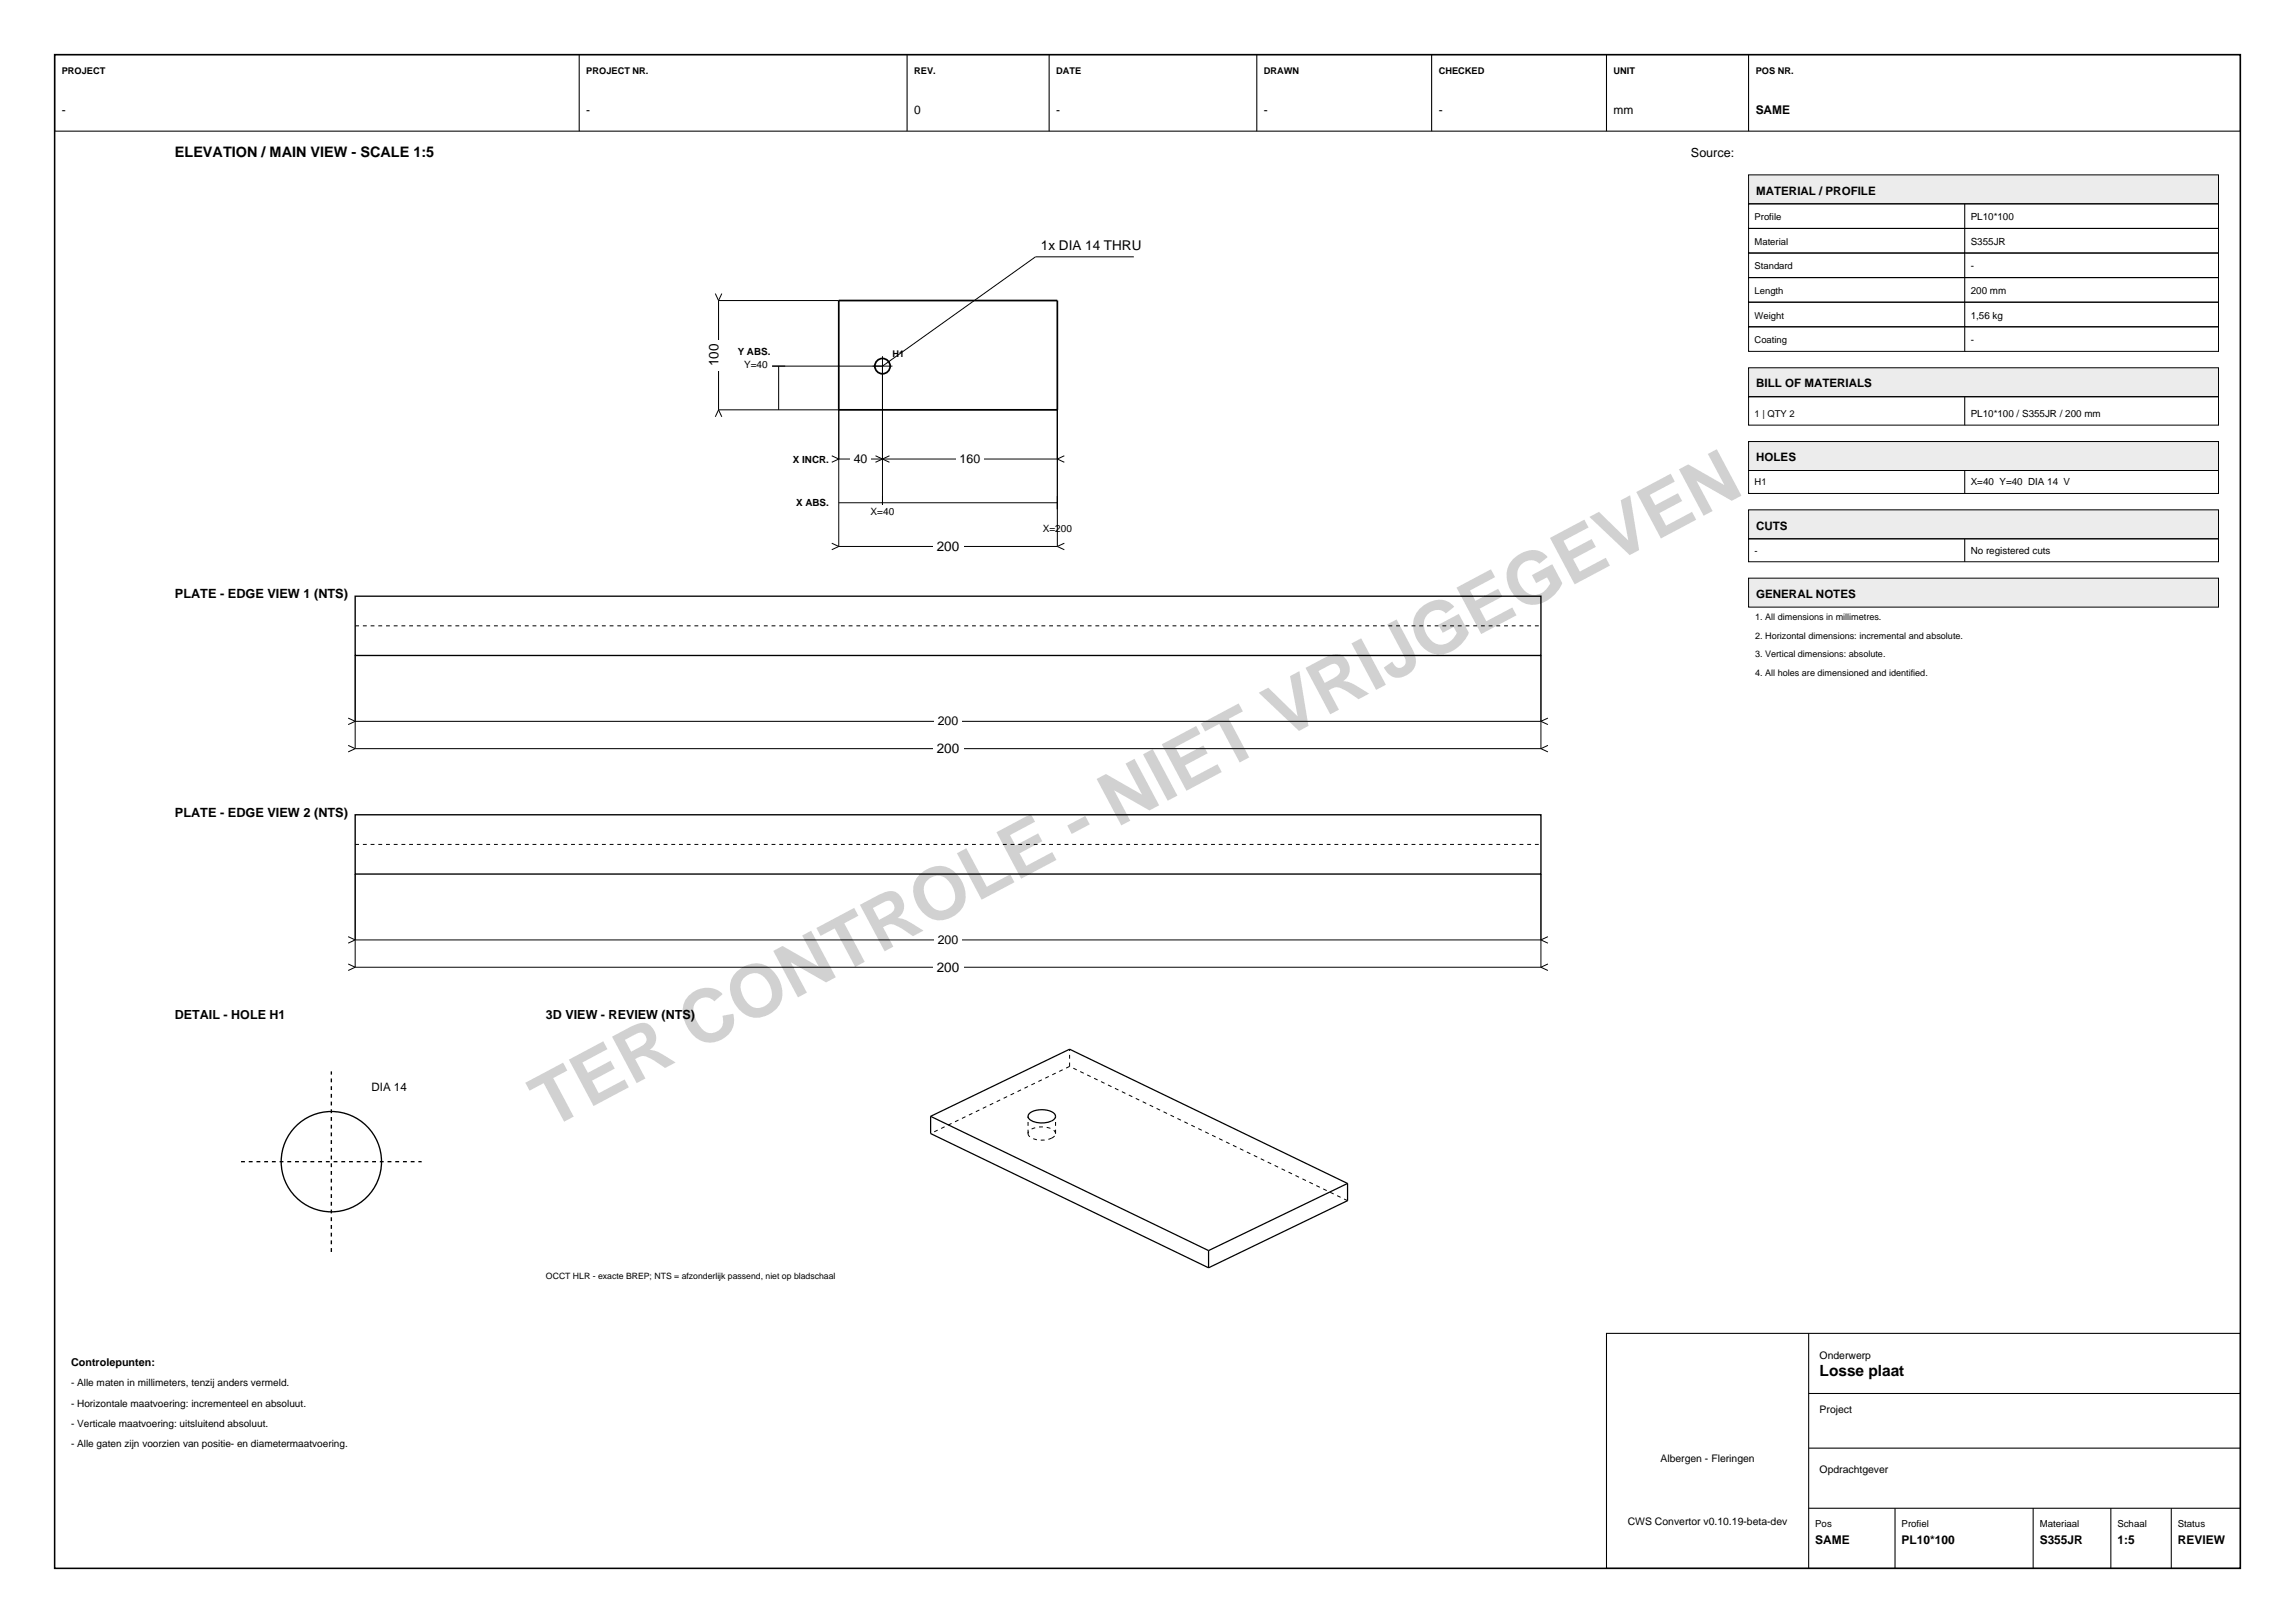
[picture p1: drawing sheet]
<svg xmlns="http://www.w3.org/2000/svg" width="420mm" height="297mm" viewBox="0 0 420 297" stroke-linecap="round" stroke-linejoin="round" font-family="sans-serif">
<defs><g id="words">
<text font-size="13.4" fill="#d1d1d1" x="100.5" y="206.7" transform="rotate(-28 100.5 206.7)">TER CONTROLE - NIET VRIJGEGEVEN</text>
<text font-size="2.8" x="333" y="251.8">Losse plaat</text>
<text font-size="2.6" x="32" y="28.8">ELEVATION / MAIN VIEW - SCALE 1:5</text>
<g font-size="2.5">
<text x="190.5" y="45.7">1x DIA 14 THRU</text>
<text x="131.5" y="67.1" transform="rotate(-90 131.5 67.1)">100</text>
<text x="171.4" y="100.8">200</text>
<text x="171.4" y="137.8">200</text>
<text x="171.4" y="177.8">200</text>
</g>
<g font-size="2.3">
<text x="309.5" y="28.8">Source:</text>
<text x="156.2" y="84.7">40</text>
<text x="175.6" y="84.7">160</text>
<text x="32" y="109.5">PLATE - EDGE VIEW 1 (NTS)</text>
<text x="171.6" y="132.7">200</text>
<text x="32" y="149.5">PLATE - EDGE VIEW 2 (NTS)</text>
<text x="171.6" y="172.7">200</text>
<text x="32" y="186.5">DETAIL - HOLE H1</text>
<text x="99.9" y="186.5">3D VIEW - REVIEW (NTS)</text>
</g>
<g font-size="2.2">
<text x="11.3" y="20.9">-</text>
<text x="107.3" y="20.9">-</text>
<text x="167.3" y="20.9">0</text>
<text x="193.3" y="20.9">-</text>
<text x="231.3" y="20.9">-</text>
<text x="263.3" y="20.9">-</text>
<text x="295.3" y="20.9">mm</text>
<text x="321.3" y="20.9">SAME</text>
<text x="332.2" y="282.5">SAME</text>
<text x="348" y="282.5">PL10*100</text>
<text x="373.3" y="282.5">S355JR</text>
<text x="387.5" y="282.5">1:5</text>
<text x="398.6" y="282.5">REVIEW</text>
</g>
<g font-size="2.1">
<text x="321.4" y="35.6">MATERIAL / PROFILE</text>
<text x="321.4" y="70.9">BILL OF MATERIALS</text>
<text x="321.4" y="84.4">HOLES</text>
<text x="321.4" y="96.9">CUTS</text>
<text x="321.4" y="109.4">GENERAL NOTES</text>
<text x="68" y="199.7">DIA 14</text>
</g>
<text font-size="2" x="13" y="250">Controlepunten:</text>
<g font-size="1.9">
<text x="333" y="248.6">Onderwerp</text>
<text x="333" y="258.6">Project</text>
<text x="303.9" y="267.5">Albergen - Fleringen</text>
<text x="333" y="269.6">Opdrachtgever</text>
<text x="297.9" y="279">CWS Convertor v0.10.19-beta-dev</text>
</g>
<g font-size="1.8">
<text x="360.7" y="40.3">PL10*100</text>
<text x="360.7" y="44.8">S355JR</text>
<text x="360.7" y="49.3">-</text>
<text x="360.7" y="53.8">200 mm</text>
<text x="360.7" y="58.3">1,56 kg</text>
<text x="135" y="65">Y ABS.</text>
<text x="360.7" y="62.8">-</text>
<text x="136.2" y="67.4">Y=40</text>
<text x="360.7" y="76.3">PL10*100 / S355JR / 200 mm</text>
<text x="145.1" y="84.6">X INCR.</text>
<text x="360.7" y="88.8">X=40 Y=40 DIA 14 V</text>
<text x="145.7" y="92.6">X ABS.</text>
<text x="159.3" y="94.2">X=40</text>
<text x="190.8" y="97.4">X=200</text>
<text x="360.7" y="101.3">No registered cuts</text>
<text x="13" y="253.7">- Alle maten in millimeters, tenzij anders vermeld.</text>
<text x="13" y="257.4">- Horizontale maatvoering: incrementeel en absoluut.</text>
<text x="13" y="261.1">- Verticale maatvoering: uitsluitend absoluut.</text>
<text x="13" y="264.8">- Alle gaten zijn voorzien van positie- en diametermaatvoering.</text>
<text x="332.2" y="279.5">Pos</text>
<text x="348" y="279.5">Profiel</text>
<text x="373.3" y="279.5">Materiaal</text>
<text x="387.5" y="279.5">Schaal</text>
<text x="398.6" y="279.5">Status</text>
</g>
<g font-size="1.7">
<text x="11.3" y="13.6">PROJECT</text>
<text x="107.3" y="13.6">PROJECT NR.</text>
<text x="167.3" y="13.6">REV.</text>
<text x="193.3" y="13.6">DATE</text>
<text x="231.3" y="13.6">DRAWN</text>
<text x="263.3" y="13.6">CHECKED</text>
<text x="295.3" y="13.6">UNIT</text>
<text x="321.3" y="13.6">POS NR.</text>
<text x="321.1" y="40.3">Profile</text>
<text x="321.1" y="44.8">Material</text>
<text x="321.1" y="49.3">Standard</text>
<text x="321.1" y="53.8">Length</text>
<text x="321.1" y="58.3">Weight</text>
<text x="163.3" y="65.2">H1</text>
<text x="321.1" y="62.8">Coating</text>
<text x="321.1" y="76.3">1 | QTY 2</text>
<text x="321.1" y="88.8">H1</text>
<text x="321.1" y="101.3">-</text>
<text x="321.2" y="113.5">1. All dimensions in millimetres.</text>
<text x="321.2" y="116.9">2. Horizontal dimensions: incremental and absolute.</text>
<text x="321.2" y="120.3">3. Vertical dimensions: absolute.</text>
<text x="321.2" y="123.7">4. All holes are dimensioned and identified.</text>
</g>
<text font-size="1.6" x="99.9" y="234">OCCT HLR - exacte BREP; NTS = afzonderlijk passend, niet op bladschaal</text>
</g></defs>
<path d="M10 10h400v277h-400z" fill="none" stroke="#000" stroke-width=".28"/>
<path d="M10 10h400v14h-400zM106 10v14M166 10v14M192 10v14M230 10v14M262 10v14M294 10v14M320 10v14" fill="none" stroke="#000" stroke-width=".19"/>
<g fill="none" stroke="#000" stroke-width=".32">
<path d="M153.5 55h40v20h-40z"/>
<circle cx="161.5" cy="67" r="1.4"/>
</g>
<path d="M153.5 75v9M159.7 67h3.6M161.5 65.2v18.8M152.2 83.4l1.3 .6M153.5 84h8M153.5 84l-1.3 .6M161.5 84l1.3 .6M162.8 83.4l-1.3 .6" fill="none" stroke="#000" stroke-width=".18"/>
<path d="M155.6 82.7h3.8v2.6h-3.8z" fill-rule="evenodd" fill="#fff"/>
<path d="M161.5 67v17M193.5 75v9M160.2 83.4l1.3 .6M161.5 84h32M161.5 84l-1.3 .6M193.5 84l1.3 .6M194.8 83.4l-1.3 .6" fill="none" stroke="#000" stroke-width=".18"/>
<path d="M175 82.7h5v2.6h-5z" fill-rule="evenodd" fill="#fff"/>
<path d="M161.5 67v26.2M153.5 92h40" fill="none" stroke="#000" stroke-width=".18"/>
<path d="M159 92.5h5v2.1h-5z" fill-rule="evenodd" fill="#fff"/>
<path d="M193.5 75v18.2" fill="none" stroke="#000" stroke-width=".18"/>
<path d="M190.5 95.7h6v2.1h-6z" fill-rule="evenodd" fill="#fff"/>
<path d="M153.5 75v25M193.5 75v25M152.2 99.4l1.3 .6M194.8 99.4l-1.3 .6M153.5 100h40M153.5 100l-1.3 .6M193.5 100l1.3 .6" fill="none" stroke="#000" stroke-width=".18"/>
<path d="M170.7 98.6h5.6v2.8h-5.6z" fill-rule="evenodd" fill="#fff"/>
<path d="M141.3 67h20.2M142.5 67v8" fill="none" stroke="#000" stroke-width=".18"/>
<path d="M135.8 65.7h5.1v2.1h-5.1z" fill-rule="evenodd" fill="#fff"/>
<path d="M130.9 53.7l.6 1.3M131.5 55h22M131.5 55v20M132.1 53.7l-.6 1.3M131.5 75h22M131.5 75l-.6 1.3M131.5 75l.6 1.3" fill="none" stroke="#000" stroke-width=".18"/>
<path d="M129.2 62.2h2.9v5.6h-2.9z" fill-rule="evenodd" fill="#fff"/>
<path d="M65 109.1h217v10.9h-217z" fill="none" stroke="#000" stroke-width=".25"/>
<path d="M65 114.5h217" fill="none" stroke="#000" stroke-width=".18" stroke-dasharray=".7 .7" stroke-linecap="butt"/>
<path d="M65 120v12M282 120v12M63.7 131.4l1.3 .6M65 132h217M65 132l-1.3 .6M282 132l1.3 .6M283.3 131.4l-1.3 .6" fill="none" stroke="#000" stroke-width=".18"/>
<path d="M171 130.7h5v2.6h-5z" fill-rule="evenodd" fill="#fff"/>
<path d="M65 120v17M282 120v17M63.7 136.4l1.3 .6M65 137h217M65 137l-1.3 .6M282 137l1.3 .6M283.3 136.4l-1.3 .6" fill="none" stroke="#000" stroke-width=".18"/>
<path d="M170.7 135.6h5.6v2.8h-5.6z" fill-rule="evenodd" fill="#fff"/>
<path d="M65 149.1h217v10.9h-217z" fill="none" stroke="#000" stroke-width=".25"/>
<path d="M65 154.5h217" fill="none" stroke="#000" stroke-width=".18" stroke-dasharray=".7 .7" stroke-linecap="butt"/>
<path d="M65 160v12M282 160v12M63.7 171.4l1.3 .6M65 172h217M65 172l-1.3 .6M282 172l1.3 .6M283.3 171.4l-1.3 .6" fill="none" stroke="#000" stroke-width=".18"/>
<path d="M171 170.7h5v2.6h-5z" fill-rule="evenodd" fill="#fff"/>
<path d="M65 160v17M282 160v17M63.7 176.4l1.3 .6M65 177h217M65 177l-1.3 .6M282 177l1.3 .6M283.3 176.4l-1.3 .6" fill="none" stroke="#000" stroke-width=".18"/>
<path d="M170.7 175.6h5.6v2.8h-5.6z" fill-rule="evenodd" fill="#fff"/>
<path d="M207.5 47h-18l-28 20" fill="none" stroke="#000" stroke-width=".18"/>
<path d="M320 32h86v5.3h-86z" fill-rule="evenodd" fill="#e8edf2" stroke="#000" stroke-width=".18"/>
<path d="M320 37.3h86v4.5h-86zM359.6 37.3v27M320 41.8h86v4.5h-86zM320 46.3h86v4.5h-86zM320 50.8h86v4.5h-86zM320 55.3h86v4.5h-86zM320 59.8h86v4.5h-86z" fill="none" stroke="#000" stroke-width=".18"/>
<path d="M320 67.3h86v5.3h-86z" fill-rule="evenodd" fill="#e8edf2" stroke="#000" stroke-width=".18"/>
<path d="M320 72.6h86v5.2h-86zM359.6 72.6v5.2" fill="none" stroke="#000" stroke-width=".18"/>
<path d="M320 80.8h86v5.3h-86z" fill-rule="evenodd" fill="#e8edf2" stroke="#000" stroke-width=".18"/>
<path d="M320 86.1h86v4.2h-86zM359.6 86.1v4.2" fill="none" stroke="#000" stroke-width=".18"/>
<path d="M320 93.3h86v5.3h-86z" fill-rule="evenodd" fill="#e8edf2" stroke="#000" stroke-width=".18"/>
<path d="M320 98.6h86v4.2h-86zM359.6 98.6v4.2" fill="none" stroke="#000" stroke-width=".18"/>
<path d="M320 105.8h86v5.3h-86z" fill-rule="evenodd" fill="#e8edf2" stroke="#000" stroke-width=".18"/>
<circle cx="60.6" cy="212.6" r="9.2" fill="none" stroke="#000" stroke-width=".25"/>
<path d="M44.1 212.6h33.1M60.6 229.1v-33" fill="none" stroke="#000" stroke-width=".25" stroke-dasharray=".7 .7" stroke-linecap="butt"/>
<path d="M195.7 195.1v-3.1M195.7 195.1l-25.4 12.3M188.1 207.4l.1 .4a3.8 3.8 0 0 0 4.2 .5M188.1 207.4v-3.1M192.4 208.3a1.08 1.08 0 0 0 .8-.9M193.2 207.4a2.27 2.27 0 0 0-2.5-1.2 2.27 2.27 0 0 0-2.6 1.2M193.2 207.4v-3.1M246.6 219.7l-50.9-24.6" fill="none" stroke="#000" stroke-width=".18" stroke-dasharray=".7 .7" stroke-linecap="butt"/>
<path d="M170.3 204.3v3.1l50.9 24.6M170.3 204.3l50.9 24.6M170.3 204.3l25.4-12.3 50.9 24.6M188.3 203.8a4 4 0 0 1 4.7 0 .83 .83 0 0 1-.6 1.3 3.8 3.8 0 0 1-4.2-.5 .65 .65 0 0 1 .1-.8zM246.6 216.6v3.1l-25.4 12.3M246.6 216.6l-25.4 12.3M221.2 228.9v3.1" fill="none" stroke="#000" stroke-width=".23"/>
<path d="M294 244h116v43h-116zM331 244v43M331 255h79M331 276h79M331 265h79M346.8 276v11M372.1 276v11M386.3 276v11M397.4 276v11" fill="none" stroke="#000" stroke-width=".19"/>
<use href="#words"/>
</svg>
